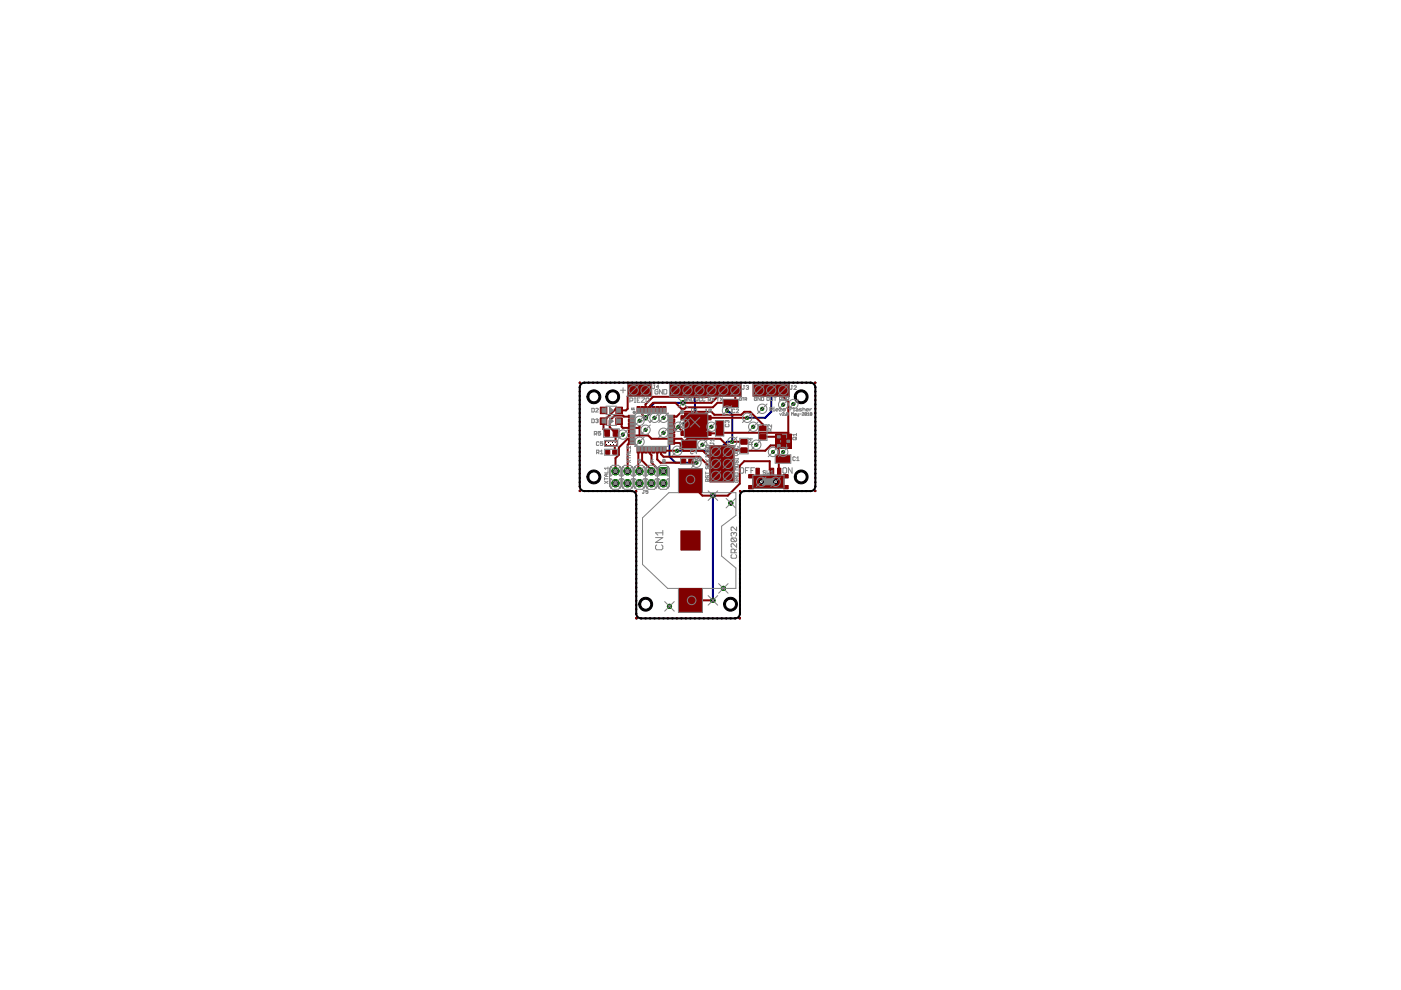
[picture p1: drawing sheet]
<svg xmlns="http://www.w3.org/2000/svg" width="297mm" height="210mm" viewBox="0 0 297 210" stroke-linecap="round" stroke-linejoin="round" font-family="sans-serif">
<g fill="none" stroke="#000080" stroke-width=".42">
<path d="M122.9 82v.1M122.9 83v.1M122.9 83.9v.1M122.9 84.8v.1M122.9 85.7v.1M122.9 86.6v.1M122.9 87.5v.2M122.9 88.5v.1M122.9 89.4v.1M122.9 90.3v.1M122.9 91.2v.1M122.9 92.1v.1"/>
<path d="M122.9 93v.1M122.9 94h.1M122.9 94.9v.1M122.9 95.8v.1M122.9 96.7v.1M122.9 97.6v.1M122.9 98.5v.1M122.9 99.4v.1M123 81.1l-.1 .1M123.8 81.1h.2M124.8 81.1h.1M125.7 81.1h.1"/>
<path d="M126.6 81.1h.1M127.5 81.1h.1M128.5 81.1h.1M129.4 81.1h.1M130.3 81.1h.1M131.2 81.1h.1M132.1 81.1h.1M133.1 81.1h.1M134 81.1h.1M134.9 81.1h.1M135.8 81.1h.2M136.8 81.1h.1"/>
<path d="M137.7 81.1h.1M138.6 81.1h.1M139.5 81.1h.1M140.4 81.1h.2M141.4 81.1h.1M142.3 81.1h.1M143.2 81.1h.1M143.6 95.6h8l.2 .2M143.8 90.5l-1.2 1.3h-.7v5l1.3 1.3h4.5M144.1 81.1h.2M144.8 85.4h-6l-1 1v1.2l-.9 1M145.1 81.1h.1"/>
<path d="M146 81.1h.1M146.9 81.1h.1M147.8 81.1h.2M148.3 82.7l-1 1v5.8M148.8 81.1h.1M149.7 81.1h.1M150.6 81.1h.1M151.5 81.1h.1M152.4 81.1h.2M153.4 81.1h.1M154.1 87.1l1.2 .8v5.8h-1.2l-1 1v4.9l-1.3 1.3M154.3 81.1h.1"/>
<path d="M155.2 81.1h.1M156.1 81.1h.2M157.1 81.1h.1M158 81.1h.1M158.9 81.1h.1M159.8 81.1h.1M160.8 81.1h.1M161.7 81.1h.1M162.6 81.1h.1M163.5 87.3l-1.3 1.3h-3.8M163.5 87.3h.1M163.5 82.7v4.6"/>
<path d="M163.5 81.1h.1M164.4 81.1h.1M165.4 81.1h.1M166.3 81.1h.1M167.2 81.1h.1M168.1 81.1h.2M169.1 81.1h.1M170 81.1h.1M170.9 81.1h.1M171.8 81.1h.1M172.8 81.1l.1 .1M172.9 82v.1"/>
<path d="M172.9 83v.1M172.9 83.9v.1M172.9 84.8v.1M172.9 85.7v.1M172.9 86.6v.1M172.9 87.5v.2M172.9 88.5v.1M172.9 89.4v.1M172.9 90.3v.1M172.9 91.2v.1M172.9 92.1v.1M172.9 93v.1"/>
<path d="M172.9 94h.1M172.9 94.9v.1M172.9 95.8v.1M172.9 96.7v.1M172.9 97.6v.1M172.9 98.5v.1M172.9 99.4v.1M122.9 104l.1 .1M122.9 100.4v.1M122.9 101.3v.1M122.9 102.2v.1M122.9 103.1v.1"/>
<path d="M123.8 104.1h.1M124.7 104.1h.1M125.7 104.1h.1M126.6 104.1h.1M127.5 104.1h.1M128.4 104.1h.1M129.3 104.1h.1M130.2 104.1h.1M131.1 104.1h.2M132.1 104.1h.1M133 104.1h.1M133.9 104.1h.1"/>
<path d="M134.8 104.1l.1 .1M134.9 105.1v.1M134.9 106v.1M134.9 106.9v.1M134.9 107.8v.1M134.9 108.8v.1M134.9 109.7v.1M134.9 110.6v.1M134.9 111.5v.2M134.9 112.5v.1M134.9 113.4v.1M134.9 114.3v.1"/>
<path d="M134.9 115.2v.2M134.9 116.2v.1M134.9 117.1v.1M134.9 118v.1M134.9 119v.1M134.9 119.9v.1M151.2 105.1v22.2M156.9 105.1v.1M156.9 106v.1M156.9 106.9v.1M156.9 107.8v.1M156.9 108.8v.1"/>
<path d="M156.9 109.7v.1M156.9 110.6v.1M156.9 111.5v.2M156.9 112.5v.1M156.9 113.4v.1M156.9 114.3v.1M156.9 115.2v.2M156.9 116.2v.1M156.9 117.1v.1M156.9 118v.1M156.9 119v.1M156.9 119.9v.1"/>
<path d="M157 104.1l-.1 .1M157.8 104.1h.1M158.7 104.1h.2M159.7 104.1h.1M160.6 104.1h.1M161.5 104.1h.2M162.5 104.1h.1M163.4 104.1h.1M164.3 104.1h.2M165.3 104.1h.1M166.2 104.1h.1M167.2 104.1h.1"/>
<path d="M168.1 104.1h.1M169 104.1h.1M169.9 104.1h.2M170.9 104.1h.1M171.8 104.1h.1M172.9 100.4v.1M172.9 101.3v.1M172.9 102.2v.1M172.9 103.1v.1M172.9 104l-.2 .1M134.9 131l.1 .1M134.9 120.8v.1"/>
<path d="M134.9 121.7v.1M134.9 122.7v.1M134.9 123.6v.1M134.9 124.5v.1M134.9 125.4v.1M134.9 126.4v.1M134.9 127.3v.1M134.9 128.2v.1M134.9 129.1v.1M134.9 130.1v.1M135.8 131.1h.2M136.8 131.1h.1"/>
<path d="M137.8 131.1h.1M138.7 131.1h.1M139.7 131.1h.1M140.6 131.1h.1M141.5 131.1h.2M142.5 131.1h.1M143.4 131.1h.2M144.4 131.1h.1M145.4 131.1h.1M146.3 131.1h.1M147.3 131.1h.1M148.2 131.1h.1"/>
<path d="M149.1 131.1h.2M150.1 131.1h.1M151 131.1h.2M152 131.1h.1M153 131.1h.1M153.9 131.1h.1M154.8 131.1h.2M155.8 131.1h.1M156.9 120.8v.1M156.9 121.7v.1M156.9 122.7v.1M156.9 123.6v.1"/>
<path d="M156.9 124.5v.1M156.9 125.4v.1M156.9 126.4v.1M156.9 127.3v.1M156.9 128.2v.1M156.9 129.1v.1M156.9 130.1v.1M156.9 131l-.2 .1"/>
</g>
<path d="M139.9 99.2h1.5v1.5h-1.5z" fill="#008000" stroke="#008000" stroke-width=".21"/>
<circle cx="140.7" cy="99.9" r=".51" fill="#fff" stroke="#000" stroke-width=".21"/>
<circle cx="140.7" cy="102.5" r=".76" fill="#008000" stroke="#008000" stroke-width=".21"/>
<circle cx="140.7" cy="102.5" r=".51" fill="#fff" stroke="#000" stroke-width=".21"/>
<circle cx="138.1" cy="99.9" r=".76" fill="#008000" stroke="#008000" stroke-width=".21"/>
<circle cx="138.1" cy="99.9" r=".51" fill="#fff" stroke="#000" stroke-width=".21"/>
<circle cx="138.1" cy="102.5" r=".76" fill="#008000" stroke="#008000" stroke-width=".21"/>
<circle cx="138.1" cy="102.5" r=".51" fill="#fff" stroke="#000" stroke-width=".21"/>
<circle cx="135.6" cy="99.9" r=".76" fill="#008000" stroke="#008000" stroke-width=".21"/>
<circle cx="135.6" cy="99.9" r=".51" fill="#fff" stroke="#000" stroke-width=".21"/>
<circle cx="135.6" cy="102.5" r=".76" fill="#008000" stroke="#008000" stroke-width=".21"/>
<circle cx="135.6" cy="102.5" r=".51" fill="#fff" stroke="#000" stroke-width=".21"/>
<circle cx="133" cy="99.9" r=".76" fill="#008000" stroke="#008000" stroke-width=".21"/>
<circle cx="133" cy="99.9" r=".51" fill="#fff" stroke="#000" stroke-width=".21"/>
<circle cx="133" cy="102.5" r=".76" fill="#008000" stroke="#008000" stroke-width=".21"/>
<circle cx="133" cy="102.5" r=".51" fill="#fff" stroke="#000" stroke-width=".21"/>
<circle cx="130.5" cy="99.9" r=".76" fill="#008000" stroke="#008000" stroke-width=".21"/>
<circle cx="130.5" cy="99.9" r=".51" fill="#fff" stroke="#000" stroke-width=".21"/>
<circle cx="130.5" cy="102.5" r=".76" fill="#008000" stroke="#008000" stroke-width=".21"/>
<circle cx="130.5" cy="102.5" r=".51" fill="#fff" stroke="#000" stroke-width=".21"/>
<path d="M142.4 81.9h1.6v1.7h-1.6z" fill="#008000" stroke="#008000" stroke-width=".21"/>
<circle cx="143.2" cy="82.7" r=".44" fill="#fff" stroke="#000" stroke-width=".21"/>
<circle cx="145.8" cy="82.7" r=".83" fill="#008000" stroke="#008000" stroke-width=".21"/>
<circle cx="145.8" cy="82.7" r=".44" fill="#fff" stroke="#000" stroke-width=".21"/>
<circle cx="148.3" cy="82.7" r=".83" fill="#008000" stroke="#008000" stroke-width=".21"/>
<circle cx="148.3" cy="82.7" r=".44" fill="#fff" stroke="#000" stroke-width=".21"/>
<circle cx="150.8" cy="82.7" r=".83" fill="#008000" stroke="#008000" stroke-width=".21"/>
<circle cx="150.8" cy="82.7" r=".44" fill="#fff" stroke="#000" stroke-width=".21"/>
<circle cx="153.4" cy="82.7" r=".83" fill="#008000" stroke="#008000" stroke-width=".21"/>
<circle cx="153.4" cy="82.7" r=".44" fill="#fff" stroke="#000" stroke-width=".21"/>
<circle cx="155.9" cy="82.7" r=".83" fill="#008000" stroke="#008000" stroke-width=".21"/>
<circle cx="155.9" cy="82.7" r=".44" fill="#fff" stroke="#000" stroke-width=".21"/>
<path d="M151 95h1.6v1.6h-1.6z" fill="#008000" stroke="#008000" stroke-width=".21"/>
<circle cx="151.8" cy="95.8" r=".44" fill="#fff" stroke="#000" stroke-width=".21"/>
<circle cx="151.8" cy="98.3" r=".83" fill="#008000" stroke="#008000" stroke-width=".21"/>
<circle cx="151.8" cy="98.3" r=".44" fill="#fff" stroke="#000" stroke-width=".21"/>
<circle cx="151.8" cy="100.9" r=".83" fill="#008000" stroke="#008000" stroke-width=".21"/>
<circle cx="151.8" cy="100.9" r=".44" fill="#fff" stroke="#000" stroke-width=".21"/>
<circle cx="154.3" cy="100.9" r=".83" fill="#008000" stroke="#008000" stroke-width=".21"/>
<circle cx="154.3" cy="100.9" r=".44" fill="#fff" stroke="#000" stroke-width=".21"/>
<circle cx="154.3" cy="98.3" r=".83" fill="#008000" stroke="#008000" stroke-width=".21"/>
<circle cx="154.3" cy="98.3" r=".44" fill="#fff" stroke="#000" stroke-width=".21"/>
<circle cx="154.3" cy="95.8" r=".83" fill="#008000" stroke="#008000" stroke-width=".21"/>
<circle cx="154.3" cy="95.8" r=".44" fill="#fff" stroke="#000" stroke-width=".21"/>
<path d="M160.1 81.9h1.7v1.7h-1.7z" fill="#008000" stroke="#008000" stroke-width=".21"/>
<circle cx="161" cy="82.7" r=".44" fill="#fff" stroke="#000" stroke-width=".21"/>
<circle cx="163.5" cy="82.7" r=".83" fill="#008000" stroke="#008000" stroke-width=".21"/>
<circle cx="163.5" cy="82.7" r=".44" fill="#fff" stroke="#000" stroke-width=".21"/>
<circle cx="166.1" cy="82.7" r=".83" fill="#008000" stroke="#008000" stroke-width=".21"/>
<circle cx="166.1" cy="82.7" r=".44" fill="#fff" stroke="#000" stroke-width=".21"/>
<path d="M133.5 81.9h1.7v1.7h-1.7z" fill="#008000" stroke="#008000" stroke-width=".21"/>
<circle cx="134.3" cy="82.7" r=".44" fill="#fff" stroke="#000" stroke-width=".21"/>
<circle cx="136.9" cy="82.7" r=".83" fill="#008000" stroke="#008000" stroke-width=".21"/>
<circle cx="136.9" cy="82.7" r=".44" fill="#fff" stroke="#000" stroke-width=".21"/>
<circle cx="147.3" cy="89.5" r=".44" fill="#008000" stroke="#008000" stroke-width=".21"/>
<circle cx="147.3" cy="89.5" r=".3" fill="#fff" stroke="#000" stroke-width=".21"/>
<circle cx="141.9" cy="128.6" r=".44" fill="#008000" stroke="#008000" stroke-width=".21"/>
<circle cx="141.9" cy="128.6" r=".3" fill="#fff" stroke="#000" stroke-width=".21"/>
<circle cx="153.4" cy="124.8" r=".44" fill="#008000" stroke="#008000" stroke-width=".21"/>
<circle cx="153.4" cy="124.8" r=".3" fill="#fff" stroke="#000" stroke-width=".21"/>
<circle cx="154.9" cy="106.7" r=".44" fill="#008000" stroke="#008000" stroke-width=".21"/>
<circle cx="154.9" cy="106.7" r=".3" fill="#fff" stroke="#000" stroke-width=".21"/>
<circle cx="132.1" cy="92.1" r=".32" fill="#008000" stroke="#008000" stroke-width=".21"/>
<circle cx="132.1" cy="92.1" r=".17" fill="#fff" stroke="#000" stroke-width=".21"/>
<circle cx="148.9" cy="94.3" r=".32" fill="#008000" stroke="#008000" stroke-width=".21"/>
<circle cx="148.9" cy="94.3" r=".17" fill="#fff" stroke="#000" stroke-width=".21"/>
<circle cx="145.1" cy="89.9" r=".32" fill="#008000" stroke="#008000" stroke-width=".21"/>
<circle cx="145.1" cy="89.9" r=".17" fill="#fff" stroke="#000" stroke-width=".21"/>
<circle cx="135.6" cy="89.2" r=".32" fill="#008000" stroke="#008000" stroke-width=".21"/>
<circle cx="135.6" cy="89.2" r=".17" fill="#fff" stroke="#000" stroke-width=".21"/>
<circle cx="138.8" cy="88.6" r=".32" fill="#008000" stroke="#008000" stroke-width=".21"/>
<circle cx="138.8" cy="88.6" r=".17" fill="#fff" stroke="#000" stroke-width=".21"/>
<circle cx="140.7" cy="88.6" r=".32" fill="#008000" stroke="#008000" stroke-width=".21"/>
<circle cx="140.7" cy="88.6" r=".17" fill="#fff" stroke="#000" stroke-width=".21"/>
<circle cx="140.7" cy="91.8" r=".32" fill="#008000" stroke="#008000" stroke-width=".21"/>
<circle cx="140.7" cy="91.8" r=".17" fill="#fff" stroke="#000" stroke-width=".21"/>
<circle cx="136.9" cy="91.1" r=".32" fill="#008000" stroke="#008000" stroke-width=".21"/>
<circle cx="136.9" cy="91.1" r=".17" fill="#fff" stroke="#000" stroke-width=".21"/>
<circle cx="135.6" cy="93.7" r=".32" fill="#008000" stroke="#008000" stroke-width=".21"/>
<circle cx="135.6" cy="93.7" r=".17" fill="#fff" stroke="#000" stroke-width=".21"/>
<circle cx="163.9" cy="95.8" r=".32" fill="#008000" stroke="#008000" stroke-width=".21"/>
<circle cx="163.9" cy="95.8" r=".17" fill="#fff" stroke="#000" stroke-width=".21"/>
<circle cx="166.1" cy="95.8" r=".32" fill="#008000" stroke="#008000" stroke-width=".21"/>
<circle cx="166.1" cy="95.8" r=".17" fill="#fff" stroke="#000" stroke-width=".21"/>
<circle cx="159.7" cy="90.5" r=".32" fill="#008000" stroke="#008000" stroke-width=".21"/>
<circle cx="159.7" cy="90.5" r=".17" fill="#fff" stroke="#000" stroke-width=".21"/>
<circle cx="161.6" cy="86.7" r=".32" fill="#008000" stroke="#008000" stroke-width=".21"/>
<circle cx="161.6" cy="86.7" r=".17" fill="#fff" stroke="#000" stroke-width=".21"/>
<circle cx="166.1" cy="85.8" r=".32" fill="#008000" stroke="#008000" stroke-width=".21"/>
<circle cx="166.1" cy="85.8" r=".17" fill="#fff" stroke="#000" stroke-width=".21"/>
<circle cx="168.2" cy="85.7" r=".32" fill="#008000" stroke="#008000" stroke-width=".21"/>
<circle cx="168.2" cy="85.7" r=".17" fill="#fff" stroke="#000" stroke-width=".21"/>
<circle cx="150.8" cy="90.5" r=".32" fill="#008000" stroke="#008000" stroke-width=".21"/>
<circle cx="150.8" cy="90.5" r=".17" fill="#fff" stroke="#000" stroke-width=".21"/>
<circle cx="160.3" cy="94.3" r=".32" fill="#008000" stroke="#008000" stroke-width=".21"/>
<circle cx="160.3" cy="94.3" r=".17" fill="#fff" stroke="#000" stroke-width=".21"/>
<circle cx="143.6" cy="95.6" r=".32" fill="#008000" stroke="#008000" stroke-width=".21"/>
<circle cx="143.6" cy="95.6" r=".17" fill="#fff" stroke="#000" stroke-width=".21"/>
<circle cx="155.3" cy="93.7" r=".32" fill="#008000" stroke="#008000" stroke-width=".21"/>
<circle cx="155.3" cy="93.7" r=".17" fill="#fff" stroke="#000" stroke-width=".21"/>
<circle cx="154.1" cy="87.1" r=".32" fill="#008000" stroke="#008000" stroke-width=".21"/>
<circle cx="154.1" cy="87.1" r=".17" fill="#fff" stroke="#000" stroke-width=".21"/>
<circle cx="144.8" cy="85.4" r=".44" fill="#008000" stroke="#008000" stroke-width=".21"/>
<circle cx="144.8" cy="85.4" r=".3" fill="#fff" stroke="#000" stroke-width=".21"/>
<circle cx="136.9" cy="88.6" r=".44" fill="#008000" stroke="#008000" stroke-width=".21"/>
<circle cx="136.9" cy="88.6" r=".3" fill="#fff" stroke="#000" stroke-width=".21"/>
<circle cx="151.2" cy="127.3" r=".44" fill="#008000" stroke="#008000" stroke-width=".21"/>
<circle cx="151.2" cy="127.3" r=".3" fill="#fff" stroke="#000" stroke-width=".21"/>
<circle cx="151.2" cy="105.1" r=".44" fill="#008000" stroke="#008000" stroke-width=".21"/>
<circle cx="151.2" cy="105.1" r=".3" fill="#fff" stroke="#000" stroke-width=".21"/>
<circle cx="147.7" cy="98.1" r=".32" fill="#008000" stroke="#008000" stroke-width=".21"/>
<circle cx="147.7" cy="98.1" r=".17" fill="#fff" stroke="#000" stroke-width=".21"/>
<circle cx="143.8" cy="90.5" r=".32" fill="#008000" stroke="#008000" stroke-width=".21"/>
<circle cx="143.8" cy="90.5" r=".17" fill="#fff" stroke="#000" stroke-width=".21"/>
<circle cx="158.4" cy="88.6" r=".32" fill="#008000" stroke="#008000" stroke-width=".21"/>
<circle cx="158.4" cy="88.6" r=".17" fill="#fff" stroke="#000" stroke-width=".21"/>
<g fill="#800000" stroke="#800000" stroke-width=".21">
<path d="M133.2 88.1h1.3v.5h-1.3z"/>
<path d="M133.2 88.9h1.3v.5h-1.3z"/>
<path d="M133.2 89.6h1.3v.6h-1.3z"/>
<path d="M133.2 90.4h1.3v.6h-1.3z"/>
<path d="M133.2 91.2h1.3v.6h-1.3z"/>
<path d="M133.2 92.1h1.3v.5h-1.3z"/>
<path d="M133.2 92.9h1.3v.5h-1.3z"/>
<path d="M133.2 93.6h1.3v.6h-1.3z"/>
<path d="M135.1 94.8h.5v1.3h-.5z"/>
<path d="M135.9 94.8h.5v1.3h-.5z"/>
<path d="M136.7 94.8h.5v1.3h-.5z"/>
<path d="M137.5 94.8h.5v1.3h-.5z"/>
<path d="M138.3 94.8h.5v1.3h-.5z"/>
<path d="M139.1 94.8h.5v1.3h-.5z"/>
<path d="M139.9 94.8h.5v1.3h-.5z"/>
<path d="M140.7 94.8h.5v1.3h-.5z"/>
<path d="M141.8 93.6h1.3v.6h-1.3z"/>
<path d="M141.8 92.9h1.3v.5h-1.3z"/>
<path d="M141.8 92.1h1.3v.5h-1.3z"/>
<path d="M141.8 91.2h1.3v.6h-1.3z"/>
<path d="M141.8 90.4h1.3v.6h-1.3z"/>
<path d="M141.8 89.6h1.3v.6h-1.3z"/>
<path d="M141.8 88.9h1.3v.5h-1.3z"/>
<path d="M141.8 88.1h1.3v.5h-1.3z"/>
<path d="M140.7 86.2h.5v1.3h-.5z"/>
<path d="M139.9 86.2h.5v1.3h-.5z"/>
<path d="M139.1 86.2h.5v1.3h-.5z"/>
<path d="M138.3 86.2h.5v1.3h-.5z"/>
<path d="M137.5 86.2h.5v1.3h-.5z"/>
<path d="M136.7 86.2h.5v1.3h-.5z"/>
<path d="M135.9 86.2h.5v1.3h-.5z"/>
<path d="M135.1 86.2h.5v1.3h-.5z"/>
<path d="M144.4 112.6h4v4h-4z"/>
<path d="M143.8 99.4h5.1v5.1h-5.1z"/>
<path d="M143.8 124.8h5.1v5h-5.1z"/>
<path d="M160.3 99.3h.7v1.7h-.7z"/>
<path d="M158.7 102.9h1v.8h-1z"/>
<path d="M158.7 100.6h1v.7h-1z"/>
<path d="M166.1 102.9h1v.8h-1z"/>
<path d="M166.1 100.6h1v.7h-1z"/>
<path d="M164.8 99.3h.8v1.7h-.8z"/>
<path d="M163.3 99.3h.7v1.7h-.7z"/>
<path d="M166.6 93h1.1v1.1h-1.1z"/>
<path d="M164.5 93.9h1.2v1.1h-1.2z"/>
<path d="M164.5 92.2h1.2v1h-1.2z"/>
<path d="M149.3 91.4h1.5v.9h-1.5z"/>
<path d="M149.3 88.1h1.5v.9h-1.5z"/>
<path d="M144.4 88.1h1.5v.9h-1.5z"/>
<path d="M144.4 91.4h1.5v.9h-1.5z"/>
<path d="M130.6 88.6h1.4v1.4h-1.4z"/>
<path d="M127.3 88.6h1.4v1.4h-1.4z"/>
<path d="M130.6 86.3h1.4v1.4h-1.4z"/>
<path d="M127.3 86.3h1.4v1.4h-1.4z"/>
</g>
<g fill="#800000" stroke="#800000" stroke-width=".21">
<path d="M155.4 84.9h.9v1.3h-.9z" fill-rule="evenodd"/>
<path d="M153.6 84.9h.9v1.3h-.9z" fill-rule="evenodd"/>
<path d="M166.4 96.7h1v1.3h-1z" fill-rule="evenodd"/>
<path d="M164.7 96.7h.9v1.3h-.9z" fill-rule="evenodd"/>
<path d="M146.5 93.6h1v1.3h-1z" fill-rule="evenodd"/>
<path d="M144.8 93.6h.9v1.3h-.9z" fill-rule="evenodd"/>
<path d="M128.4 93.6h.8v.8h-.8z" fill-rule="evenodd"/>
<path d="M129.9 93.6h.9v.8h-.9z" fill-rule="evenodd"/>
<path d="M157.1 93.2h1.3v1h-1.3z" fill-rule="evenodd"/>
<path d="M157.1 95h1.3v.9h-1.3z" fill-rule="evenodd"/>
<path d="M151.9 89.4h1.3v1h-1.3z" fill-rule="evenodd"/>
<path d="M151.9 91.2h1.3v1h-1.3z" fill-rule="evenodd"/>
<path d="M144.5 97.4h.9v.8h-.9z" fill-rule="evenodd"/>
<path d="M146.1 97.4h.8v.8h-.8z" fill-rule="evenodd"/>
<path d="M161.1 90.4h1.3v.9h-1.3z" fill-rule="evenodd"/>
<path d="M161.1 92.1h1.3v1h-1.3z" fill-rule="evenodd"/>
<path d="M128.4 95.5h.9v.8h-.9z" fill-rule="evenodd"/>
<path d="M129.9 95.5h.9v.8h-.9z" fill-rule="evenodd"/>
<path d="M130 91.2h1v1.3h-1z" fill-rule="evenodd"/>
<path d="M128.3 91.2h.9v1.3h-.9z" fill-rule="evenodd"/>
</g>
<g fill="none" stroke="#800000" stroke-width=".42">
<path d="M122.9 82v.1M122.9 83v.1M122.9 83.9v.1M122.9 84.8v.1M122.9 85.7v.1M122.9 86.6v.1M122.9 87.5v.2M122.9 88.5v.1M122.9 89.4v.1M122.9 90.3v.1M122.9 91.2v.1M122.9 92.1v.1"/>
<path d="M122.9 93v.1M122.9 94h.1M122.9 94.9v.1M122.9 95.8v.1M122.9 96.7v.1M122.9 97.6v.1M122.9 98.5v.1M122.9 99.4v.1M123 81.1l-.1 .1M123.8 81.1h.2M124.8 81.1h.1M125.7 81.1h.1"/>
<path d="M126.6 81.1h.1M127.5 81.1h.1M128.5 81.1h.1M129.3 87.9v.1M129.4 81.1h.1M130.3 81.1h.1M131.2 81.1h.1M131.3 89.3l.5 .5v.7l.2 .2h3.4l.2-.2v1.8M131.3 87l-.4-.3h-.4l-2.5 2.6v1.7l.7 .8M131.3 87v.2M132.1 81.1h.1M133.1 81.1h.1"/>
<path d="M133.8 92.4l3.6-.1 .7 .7h6.4l.7 .8M133.9 93.1l-.8-.1-1.9 1.9v1.5l-.7 .7v2.8M133.9 93.9h-.5l-.3 .4-.1 5.6M133.9 88.3l-3.6-.2-1 1.1v1.4l1.2 1.2-.2 4.1M134 81.1h.1M134.3 82.7l-1.2 1.3v2.7l-.4 .3h-1.4M134.9 81.1h.1M135.3 95.4v4.3l.3 .2M135.8 81.1h.2M136.1 86.8v1.1l.8 .7M136.1 95.4v2.3l2 2v.2M136.8 81.1h.1"/>
<path d="M137.7 81.1h.1M137.7 86.8l.1-.8 .7-.6h4.7l1.3 1.3h.6l.3-.3h5.8l.9-1h1.8l.2 .2v1.5M137.7 95.4l.2 .1v.7l.2 .3v1.6l1.9 1.8h.7M138.6 81.1h.1M139.3 95.4v2l.7 .7h4.6l.3-.3M139.5 81.1h.1M140.1 95.4v.9l.6 .5h7.6l2.7 2.8h2.1l1.2-1.3M140.4 81.1h.2M140.9 95.4l.2 .2h2.5M141.4 81.1h.1M142.3 81.1h.1M142.4 93.9h1.7l.2 .2v.9l.6 .6h4.1l2.8 2.7"/>
<path d="M142.4 88.3h1.1l1-1h6.3l.7 .6h5.7l.6-.6h1.3l2.6 2.7v.8M143.2 81.1h.1M143.8 90.5l1.3 1.4M144.1 81.1h.2M145.1 81.1h.1M145.2 94.2v-.6l.6-.6h6.9l1.6 1.6v1.2M146 81.1h.1M146.5 97.8l.3 .3h.9M146.9 81.1h.1M147.3 89.5v3.2l.4 .3M147.8 81.1h.2M148.8 81.1h.1"/>
<path d="M149.7 81.1h.1M150.6 81.1h.1M150.8 82.7v.8l-.6 .6h-11.7l-1.6 1.6v1.1M151.5 81.1h.1M152.4 81.1h.2M153.4 81.1h.1M153.4 82.7l-2.6 2.7h-6M154.2 95.8h.1M154.3 81.1h.1M154.3 95.8l.4-.3 7.5 .1 1.2-1.2h1.7l.1 5.8M155.2 81.1h.1M155.3 93.7h2.4"/>
<path d="M155.9 82.7l-.1 2.8M156.1 81.1h.2M157.1 81.1h.1M158 81.1h.1M158.4 88.6h-8.3M158.9 81.1h.1M159.8 81.1h.1M160.8 81.1h.1M161.7 81.1h.1M161.7 92.6h3.4l-.2 .3M162.5 91.8h.1M162.6 81.1h.1"/>
<path d="M163.5 81.1h.1M164.4 81.1h.1M165.1 97.3h.1M165.4 81.1h.1M166.1 82.7v1.4l1 1.1v8.4M166.3 81.1h.1M167.1 91.8l-14.5-.1-.2 .2h-2.4M167.2 81.1h.1M168.1 81.1h.2M169.1 81.1h.1M170 81.1h.1M170.9 81.1h.1"/>
<path d="M171.8 81.1h.1M172.8 81.1l.1 .1M172.9 82v.1M172.9 83v.1M172.9 83.9v.1M172.9 84.8v.1M172.9 85.7v.1M172.9 86.6v.1M172.9 87.5v.2M172.9 88.5v.1M172.9 89.4v.1M172.9 90.3v.1"/>
<path d="M172.9 91.2v.1M172.9 92.1v.1M172.9 93v.1M172.9 94h.1M172.9 94.9v.1M172.9 95.8v.1M172.9 96.7v.1M172.9 97.6v.1M172.9 98.5v.1M172.9 99.4v.1M122.9 104l.1 .1M122.9 100.4v.1"/>
<path d="M122.9 101.3v.1M122.9 102.2v.1M122.9 103.1v.1M123.8 104.1h.1M124.7 104.1h.1M125.7 104.1h.1M126.6 104.1h.1M127.5 104.1h.1M128.4 104.1h.1M129.3 104.1h.1M130.2 104.1h.1M131.1 104.1h.2"/>
<path d="M132.1 104.1h.1M133 104.1h.1M133.9 104.1h.1M134.8 104.1l.1 .1M134.9 105.1v.1M134.9 106v.1M134.9 106.9v.1M134.9 107.8v.1M134.9 108.8v.1M134.9 109.7v.1M134.9 110.6v.1M134.9 111.5v.2"/>
<path d="M134.9 112.5v.1M134.9 113.4v.1M134.9 114.3v.1M134.9 115.2v.2M134.9 116.2v.1M134.9 117.1v.1M134.9 118v.1M134.9 119v.1M134.9 119.9v.1M156.9 105.1v.1M156.9 106v.1M156.9 106.9v.1"/>
<path d="M156.9 107.8v.1M156.9 108.8v.1M156.9 109.7v.1M156.9 110.6v.1M156.9 111.5v.2M156.9 112.5v.1M156.9 113.4v.1M156.9 114.3v.1M156.9 115.2v.2M156.9 116.2v.1M156.9 117.1v.1M156.9 118v.1"/>
<path d="M156.9 119v.1M156.9 119.9v.1M157 104.1l-.1 .1M157.8 104.1h.1M158.7 104.1h.2M159.7 104.1h.1M160.6 104.1h.1M161.5 104.1h.2M162.5 104.1h.1M163.4 104.1h.1M163.7 100.2l-.5-.5v-1.9h-5.4l-1 .9v3.9l-2.5 2.5h-5.4l-.6-.6v-1.3l-1.3-1.3h-.6M164.3 104.1h.2"/>
<path d="M165.3 104.1h.1M166.2 104.1h.1M167.2 104.1h.1M168.1 104.1h.1M169 104.1h.1M169.9 104.1h.2M170.9 104.1h.1M171.8 104.1h.1M172.9 100.4v.1M172.9 101.3v.1M172.9 102.2v.1M172.9 103.1v.1"/>
<path d="M172.9 104l-.2 .1M134.9 131l.1 .1M134.9 120.8v.1M134.9 121.7v.1M134.9 122.7v.1M134.9 123.6v.1M134.9 124.5v.1M134.9 125.4v.1M134.9 126.4v.1M134.9 127.3v.1M134.9 128.2v.1M134.9 129.1v.1"/>
<path d="M134.9 130.1v.1M135.8 131.1h.2M136.8 131.1h.1M137.8 131.1h.1M138.7 131.1h.1M139.7 131.1h.1M140.6 131.1h.1M141.5 131.1h.2M142.5 131.1h.1M143.4 131.1h.2M144.4 131.1h.1M145.4 131.1h.1"/>
<path d="M146.3 131.1h.1M146.4 127.3h4.8M147.3 131.1h.1M148.2 131.1h.1M149.1 131.1h.2M150.1 131.1h.1M151 131.1h.2M152 131.1h.1M153 131.1h.1M153.9 131.1h.1M154.8 131.1h.2M155.8 131.1h.1"/>
<path d="M156.9 120.8v.1M156.9 121.7v.1M156.9 122.7v.1M156.9 123.6v.1M156.9 124.5v.1M156.9 125.4v.1M156.9 126.4v.1M156.9 127.3v.1M156.9 128.2v.1M156.9 129.1v.1M156.9 130.1v.1M156.9 131l-.2 .1"/>
</g>
<path d="M139.9 99.2h1.5v1.5h-1.5z" fill="#008000" stroke="#008000" stroke-width=".21"/>
<circle cx="140.7" cy="99.9" r=".51" fill="#fff" stroke="#000" stroke-width=".21"/>
<circle cx="140.7" cy="102.5" r=".76" fill="#008000" stroke="#008000" stroke-width=".21"/>
<circle cx="140.7" cy="102.5" r=".51" fill="#fff" stroke="#000" stroke-width=".21"/>
<circle cx="138.1" cy="99.9" r=".76" fill="#008000" stroke="#008000" stroke-width=".21"/>
<circle cx="138.1" cy="99.9" r=".51" fill="#fff" stroke="#000" stroke-width=".21"/>
<circle cx="138.1" cy="102.5" r=".76" fill="#008000" stroke="#008000" stroke-width=".21"/>
<circle cx="138.1" cy="102.5" r=".51" fill="#fff" stroke="#000" stroke-width=".21"/>
<circle cx="135.6" cy="99.9" r=".76" fill="#008000" stroke="#008000" stroke-width=".21"/>
<circle cx="135.6" cy="99.9" r=".51" fill="#fff" stroke="#000" stroke-width=".21"/>
<circle cx="135.6" cy="102.5" r=".76" fill="#008000" stroke="#008000" stroke-width=".21"/>
<circle cx="135.6" cy="102.5" r=".51" fill="#fff" stroke="#000" stroke-width=".21"/>
<circle cx="133" cy="99.9" r=".76" fill="#008000" stroke="#008000" stroke-width=".21"/>
<circle cx="133" cy="99.9" r=".51" fill="#fff" stroke="#000" stroke-width=".21"/>
<circle cx="133" cy="102.5" r=".76" fill="#008000" stroke="#008000" stroke-width=".21"/>
<circle cx="133" cy="102.5" r=".51" fill="#fff" stroke="#000" stroke-width=".21"/>
<circle cx="130.5" cy="99.9" r=".76" fill="#008000" stroke="#008000" stroke-width=".21"/>
<circle cx="130.5" cy="99.9" r=".51" fill="#fff" stroke="#000" stroke-width=".21"/>
<circle cx="130.5" cy="102.5" r=".76" fill="#008000" stroke="#008000" stroke-width=".21"/>
<circle cx="130.5" cy="102.5" r=".51" fill="#fff" stroke="#000" stroke-width=".21"/>
<path d="M142.4 81.9h1.6v1.7h-1.6z" fill="#008000" stroke="#008000" stroke-width=".21"/>
<circle cx="143.2" cy="82.7" r=".44" fill="#fff" stroke="#000" stroke-width=".21"/>
<circle cx="145.8" cy="82.7" r=".83" fill="#008000" stroke="#008000" stroke-width=".21"/>
<circle cx="145.8" cy="82.7" r=".44" fill="#fff" stroke="#000" stroke-width=".21"/>
<circle cx="148.3" cy="82.7" r=".83" fill="#008000" stroke="#008000" stroke-width=".21"/>
<circle cx="148.3" cy="82.7" r=".44" fill="#fff" stroke="#000" stroke-width=".21"/>
<circle cx="150.8" cy="82.7" r=".83" fill="#008000" stroke="#008000" stroke-width=".21"/>
<circle cx="150.8" cy="82.7" r=".44" fill="#fff" stroke="#000" stroke-width=".21"/>
<circle cx="153.4" cy="82.7" r=".83" fill="#008000" stroke="#008000" stroke-width=".21"/>
<circle cx="153.4" cy="82.7" r=".44" fill="#fff" stroke="#000" stroke-width=".21"/>
<circle cx="155.9" cy="82.7" r=".83" fill="#008000" stroke="#008000" stroke-width=".21"/>
<circle cx="155.9" cy="82.7" r=".44" fill="#fff" stroke="#000" stroke-width=".21"/>
<path d="M151 95h1.6v1.6h-1.6z" fill="#008000" stroke="#008000" stroke-width=".21"/>
<circle cx="151.8" cy="95.8" r=".44" fill="#fff" stroke="#000" stroke-width=".21"/>
<circle cx="151.8" cy="98.3" r=".83" fill="#008000" stroke="#008000" stroke-width=".21"/>
<circle cx="151.8" cy="98.3" r=".44" fill="#fff" stroke="#000" stroke-width=".21"/>
<circle cx="151.8" cy="100.9" r=".83" fill="#008000" stroke="#008000" stroke-width=".21"/>
<circle cx="151.8" cy="100.9" r=".44" fill="#fff" stroke="#000" stroke-width=".21"/>
<circle cx="154.3" cy="100.9" r=".83" fill="#008000" stroke="#008000" stroke-width=".21"/>
<circle cx="154.3" cy="100.9" r=".44" fill="#fff" stroke="#000" stroke-width=".21"/>
<circle cx="154.3" cy="98.3" r=".83" fill="#008000" stroke="#008000" stroke-width=".21"/>
<circle cx="154.3" cy="98.3" r=".44" fill="#fff" stroke="#000" stroke-width=".21"/>
<circle cx="154.3" cy="95.8" r=".83" fill="#008000" stroke="#008000" stroke-width=".21"/>
<circle cx="154.3" cy="95.8" r=".44" fill="#fff" stroke="#000" stroke-width=".21"/>
<path d="M160.1 81.9h1.7v1.7h-1.7z" fill="#008000" stroke="#008000" stroke-width=".21"/>
<circle cx="161" cy="82.7" r=".44" fill="#fff" stroke="#000" stroke-width=".21"/>
<circle cx="163.5" cy="82.7" r=".83" fill="#008000" stroke="#008000" stroke-width=".21"/>
<circle cx="163.5" cy="82.7" r=".44" fill="#fff" stroke="#000" stroke-width=".21"/>
<circle cx="166.1" cy="82.7" r=".83" fill="#008000" stroke="#008000" stroke-width=".21"/>
<circle cx="166.1" cy="82.7" r=".44" fill="#fff" stroke="#000" stroke-width=".21"/>
<path d="M133.5 81.9h1.7v1.7h-1.7z" fill="#008000" stroke="#008000" stroke-width=".21"/>
<circle cx="134.3" cy="82.7" r=".44" fill="#fff" stroke="#000" stroke-width=".21"/>
<circle cx="136.9" cy="82.7" r=".83" fill="#008000" stroke="#008000" stroke-width=".21"/>
<circle cx="136.9" cy="82.7" r=".44" fill="#fff" stroke="#000" stroke-width=".21"/>
<circle cx="147.3" cy="89.5" r=".44" fill="#008000" stroke="#008000" stroke-width=".21"/>
<circle cx="147.3" cy="89.5" r=".3" fill="#fff" stroke="#000" stroke-width=".21"/>
<circle cx="141.9" cy="128.6" r=".44" fill="#008000" stroke="#008000" stroke-width=".21"/>
<circle cx="141.9" cy="128.6" r=".3" fill="#fff" stroke="#000" stroke-width=".21"/>
<circle cx="153.4" cy="124.8" r=".44" fill="#008000" stroke="#008000" stroke-width=".21"/>
<circle cx="153.4" cy="124.8" r=".3" fill="#fff" stroke="#000" stroke-width=".21"/>
<circle cx="154.9" cy="106.7" r=".44" fill="#008000" stroke="#008000" stroke-width=".21"/>
<circle cx="154.9" cy="106.7" r=".3" fill="#fff" stroke="#000" stroke-width=".21"/>
<circle cx="132.1" cy="92.1" r=".32" fill="#008000" stroke="#008000" stroke-width=".21"/>
<circle cx="132.1" cy="92.1" r=".17" fill="#fff" stroke="#000" stroke-width=".21"/>
<circle cx="148.9" cy="94.3" r=".32" fill="#008000" stroke="#008000" stroke-width=".21"/>
<circle cx="148.9" cy="94.3" r=".17" fill="#fff" stroke="#000" stroke-width=".21"/>
<circle cx="145.1" cy="89.9" r=".32" fill="#008000" stroke="#008000" stroke-width=".21"/>
<circle cx="145.1" cy="89.9" r=".17" fill="#fff" stroke="#000" stroke-width=".21"/>
<circle cx="135.6" cy="89.2" r=".32" fill="#008000" stroke="#008000" stroke-width=".21"/>
<circle cx="135.6" cy="89.2" r=".17" fill="#fff" stroke="#000" stroke-width=".21"/>
<circle cx="138.8" cy="88.6" r=".32" fill="#008000" stroke="#008000" stroke-width=".21"/>
<circle cx="138.8" cy="88.6" r=".17" fill="#fff" stroke="#000" stroke-width=".21"/>
<circle cx="140.7" cy="88.6" r=".32" fill="#008000" stroke="#008000" stroke-width=".21"/>
<circle cx="140.7" cy="88.6" r=".17" fill="#fff" stroke="#000" stroke-width=".21"/>
<circle cx="140.7" cy="91.8" r=".32" fill="#008000" stroke="#008000" stroke-width=".21"/>
<circle cx="140.7" cy="91.8" r=".17" fill="#fff" stroke="#000" stroke-width=".21"/>
<circle cx="136.9" cy="91.1" r=".32" fill="#008000" stroke="#008000" stroke-width=".21"/>
<circle cx="136.9" cy="91.1" r=".17" fill="#fff" stroke="#000" stroke-width=".21"/>
<circle cx="135.6" cy="93.7" r=".32" fill="#008000" stroke="#008000" stroke-width=".21"/>
<circle cx="135.6" cy="93.7" r=".17" fill="#fff" stroke="#000" stroke-width=".21"/>
<circle cx="163.9" cy="95.8" r=".32" fill="#008000" stroke="#008000" stroke-width=".21"/>
<circle cx="163.9" cy="95.8" r=".17" fill="#fff" stroke="#000" stroke-width=".21"/>
<circle cx="166.1" cy="95.8" r=".32" fill="#008000" stroke="#008000" stroke-width=".21"/>
<circle cx="166.1" cy="95.8" r=".17" fill="#fff" stroke="#000" stroke-width=".21"/>
<circle cx="159.7" cy="90.5" r=".32" fill="#008000" stroke="#008000" stroke-width=".21"/>
<circle cx="159.7" cy="90.5" r=".17" fill="#fff" stroke="#000" stroke-width=".21"/>
<circle cx="161.6" cy="86.7" r=".32" fill="#008000" stroke="#008000" stroke-width=".21"/>
<circle cx="161.6" cy="86.7" r=".17" fill="#fff" stroke="#000" stroke-width=".21"/>
<circle cx="166.1" cy="85.8" r=".32" fill="#008000" stroke="#008000" stroke-width=".21"/>
<circle cx="166.1" cy="85.8" r=".17" fill="#fff" stroke="#000" stroke-width=".21"/>
<circle cx="168.2" cy="85.7" r=".32" fill="#008000" stroke="#008000" stroke-width=".21"/>
<circle cx="168.2" cy="85.7" r=".17" fill="#fff" stroke="#000" stroke-width=".21"/>
<circle cx="150.8" cy="90.5" r=".32" fill="#008000" stroke="#008000" stroke-width=".21"/>
<circle cx="150.8" cy="90.5" r=".17" fill="#fff" stroke="#000" stroke-width=".21"/>
<circle cx="160.3" cy="94.3" r=".32" fill="#008000" stroke="#008000" stroke-width=".21"/>
<circle cx="160.3" cy="94.3" r=".17" fill="#fff" stroke="#000" stroke-width=".21"/>
<circle cx="143.6" cy="95.6" r=".32" fill="#008000" stroke="#008000" stroke-width=".21"/>
<circle cx="143.6" cy="95.6" r=".17" fill="#fff" stroke="#000" stroke-width=".21"/>
<circle cx="155.3" cy="93.7" r=".32" fill="#008000" stroke="#008000" stroke-width=".21"/>
<circle cx="155.3" cy="93.7" r=".17" fill="#fff" stroke="#000" stroke-width=".21"/>
<circle cx="154.1" cy="87.1" r=".32" fill="#008000" stroke="#008000" stroke-width=".21"/>
<circle cx="154.1" cy="87.1" r=".17" fill="#fff" stroke="#000" stroke-width=".21"/>
<circle cx="144.8" cy="85.4" r=".44" fill="#008000" stroke="#008000" stroke-width=".21"/>
<circle cx="144.8" cy="85.4" r=".3" fill="#fff" stroke="#000" stroke-width=".21"/>
<circle cx="136.9" cy="88.6" r=".44" fill="#008000" stroke="#008000" stroke-width=".21"/>
<circle cx="136.9" cy="88.6" r=".3" fill="#fff" stroke="#000" stroke-width=".21"/>
<circle cx="151.2" cy="127.3" r=".44" fill="#008000" stroke="#008000" stroke-width=".21"/>
<circle cx="151.2" cy="127.3" r=".3" fill="#fff" stroke="#000" stroke-width=".21"/>
<circle cx="151.2" cy="105.1" r=".44" fill="#008000" stroke="#008000" stroke-width=".21"/>
<circle cx="151.2" cy="105.1" r=".3" fill="#fff" stroke="#000" stroke-width=".21"/>
<circle cx="147.7" cy="98.1" r=".32" fill="#008000" stroke="#008000" stroke-width=".21"/>
<circle cx="147.7" cy="98.1" r=".17" fill="#fff" stroke="#000" stroke-width=".21"/>
<circle cx="143.8" cy="90.5" r=".32" fill="#008000" stroke="#008000" stroke-width=".21"/>
<circle cx="143.8" cy="90.5" r=".17" fill="#fff" stroke="#000" stroke-width=".21"/>
<circle cx="158.4" cy="88.6" r=".32" fill="#008000" stroke="#008000" stroke-width=".21"/>
<circle cx="158.4" cy="88.6" r=".17" fill="#fff" stroke="#000" stroke-width=".21"/>
<g fill="#800000" stroke="#800000" stroke-width=".21">
<path d="M153.5 84.8h2.9v1.5h-2.9z"/>
<path d="M164.5 96.6h3v1.5h-3z"/>
<path d="M144.7 93.5h2.9v1.5h-2.9z"/>
<path d="M128.3 93.5h2.6v1h-2.6z"/>
<path d="M159.6 100.8h6.6v2.7h-6.6z"/>
<path d="M141.9 81.5h15.3v2.5h-15.3z"/>
<path d="M150.5 94.5h5.1v7.7h-5.1z"/>
<path d="M159.7 81.5h7.6v2.5h-7.6z"/>
<path d="M133.1 81.5h5.1v2.5h-5.1z"/>
<path d="M151.8 89.3h1.5v3h-1.5z"/>
<path d="M164.5 92h3.3v3.1h-3.3z"/>
<path d="M145.2 87.7h4.8v5.1h-4.8z"/>
</g>
<path d="M138.2 81.5h-5.1v2.5h5.1M141.9 81.5h15.3v2.5h-15.3zM150.5 94.5h5.1v7.7h-5.1zM159.7 81.5h7.6v2.5h-7.6z" fill="none" stroke="#800000" stroke-width=".21"/>
<g fill="none" stroke="#808080" stroke-width=".21">
<path d="M125.5 86.6l.5 .1-.1 .7h-.4zM125.5 88.8l.5 .2v.5l-.1 .1h-.4zM126 92h.4l.1-.4-.5-.1v.8M126.3 92l.2 .3M126.3 86.7l.1-.1 .4 .1-.5 .7h.5M126.3 89l.4-.2 .1 .2-.1 .2M126.5 95.9h.4l.1-.3-.5-.2v.8M126.6 89.2h.1M126.7 89.2l.1 .2-.1 .2-.4-.1M126.7 95.9l.3 .3M127 93.8l-.1-.1-.5 .1v.5l.2 .1 .4-.1M127.3 96.2h.5"/>
<path d="M127.3 95.7l.3-.3v.8M127.4 91.5h-.6v.4l.4-.1 .2 .3-.2 .2-.4-.2M127.8 93.7h-.5v.4l.2-.2 .3 .2-.1 .3-.4-.1M128 90.9h3.3v1.8h-3.3zM128.2 93.4h2.8v1.2h-2.8zM128.2 95.2h2.8v1.3h-2.8zM128.5 88.4h2.2M128.5 90.2h2.2M128.5 88.7v1.2M128.5 87.9h2.3M128.5 86.1h2.3M128.5 86.4v1.3"/>
<path d="M128.9 99.8v.5h-.7M128.9 99v.5M128.9 99.3h-.7l.2 .2M129.2 88.7l.8 .6-.8 .6zM129.2 86.4l.8 .6-.8 .7zM129.5 89.3v-.1l-.2 .2 .3-.1-.3-.3v.6l.4-.3-.4-.4-.1 .8 .7-.4-.6-.5-.1 1 .8-.5M129.5 87v-.1l-.1 .2 .2-.1-.2-.2v.5l.4-.3-.4-.4-.2 .8 .7-.4-.5-.5-.2 1 .8-.5M130.7 88.7v1.2M130.8 86.4v1.3M131.6 82.7h1M131.8 99.3l.6-.6h1.3l.6 .6M131.8 99.3l-.7-.6h-1.2l-.7 .6v3.8l.7 .6h1.2l.7-.6"/>
<path d="M131.8 99.3v3.8M132.1 82.2v1.1M132.9 97.6l.8 .5M132.9 97.1h.8M132.9 96.8v.5M133.1 81.5h5.1v2.5h-5.1zM133.3 96.1v.5M133.5 85h.5l.2-.5-.7-.1v.9M133.7 94.6v.5l-.5-.5-.3 .1 .2 .4M133.7 96.1h-.5l-.3 .2 .3 .3h.5M133.7 97.6l-.8 .5M133.7 95.3v.5h-.8"/>
<path d="M133.9 86.5l.1 .4 .2-.1v-.3M134.3 86.9h.2M134.3 86.6l.1-.1v.4M134.3 99.3l.6-.6h1.3l.6 .6M134.3 99.3v3.8M134.5 84.4h.3M134.5 85.3h.3M134.6 88l.4-.4h6.6v7h-7zM134.6 84.4v.9M135.1 84.8h.3M135.7 84.4h-.6v.9h.6M135.8 97.4h-.5v.4l.3-.2 .2 .2-.1 .3-.4-.1"/>
<path d="M136 84.4h.7l-.7 .9h.7M136.8 99.3l.7-.6h1.2l.7 .6M136.8 99.3v3.8M137 84.5l.1-.1 .5 .1v.7l-.2 .1-.4-.1zM138 97.8h.3l.2 .2-.4 .1zM138.5 97.4l-.5 .4M138.6 81.6h.3M138.7 81.6v.7l-.1 .1-.3-.1M139.4 99.3l.6-.6h1.3l.6 .6v3.8l-.6 .6h-1.3l-.6-.6M139.4 99.3v3.8M139.5 82.7l-.2-.1-.4 .1v.7l.1 .1 .5-.1v-.3h-.3M139.7 82h-.5l.4-.4v.8"/>
<path d="M140.4 82.6v.9l-.6-.9v.9M140.7 97.8l-.2-.2 .2-.2 .3 .1-.1 .3M140.7 97.8l-.2 .1 .2 .2 .3-.1-.1-.2M140.7 97.8h.2M140.7 82.6h.5l.2 .1v.7l-.2 .1h-.5zM141.9 81.5h15.3v2.5h-15.3zM143.8 99.4h5.1v5.1h7.1v4.8l-3 2.3v6.3l3 2.5v4.4h-7.1v5h-5.1v-5h-2.2l-5.4-5.1v-9.9l5.6-5.3h2zM144.3 97.1h2.8v1.3h-2.8zM144.5 93.3h3.3v1.8h-3.3zM145.6 84.4h-.5v.5l.4 .1 .1-.3h-.3M146.1 87.7h4v5h-5v-3.9zM146.3 84.3v.7l-.5-.7v.7"/>
<path d="M146.6 84.3l.5 .1-.1 .6h-.4zM146.6 86.6h.4l.2 .1-.2 .7h-.4zM147 95.5l-.2-.1-.4 .1 .2 .7 .4-.1M147.4 97.5h.4l.2-.4-.6-.2v.8M147.4 87.4h.6M147.4 86.9l.3-.3v.8M147.5 84.3v.5l.2 .2 .3-.2v-.5M147.7 97.5l.3 .2M147.8 95.8h-.5l.3-.4v.8M148.2 97.1l.4-.2 .2 .2-.2 .2M148.5 97.3h.1M148.6 97.3l.2 .2-.2 .2-.4-.1"/>
<path d="M148.7 84.4h-.4v.5h.4M149.5 84.4h-.5v.5h.5M149.5 87l.3-.3v.8M149.5 87.5h.5M149.6 94.5l.6-.1 .1 .3-.6 .2zM149.6 95.9v.2M149.6 97.9h.7M149.6 97.4l.5 .5M149.6 96h.7M149.7 98.2l-.1 .1 .1 .4 .6-.2-.1-.3M149.7 98.9l-.1 .1 .1 .4 .3-.1 .1-.4 .2 .1-.1 .4M149.7 95.1l-.1 .4 .3 .1 .1-.4 .2-.1 .1 .1-.1 .4"/>
<path d="M150.2 84.8h.3l.2-.4-.5-.1v.7M150.3 95.9v.2M150.3 97.4l-.3 .4M150.3 96.4h-.7l.3 .2-.3 .3h.7M150.4 84.8l.3 .2M150.5 94.5h5.1v7.7h-5.1zM150.6 94h.6l.2 .1-.2 .3M150.6 93.8v.3M150.8 86.8v.6h-.5M150.8 86.8h-.5v.6M150.8 86.8l-.5 .6M150.9 84.3l.5 .7"/>
<path d="M151.4 93v.5M151.4 93.3h-.8l.2 .2M151.4 84.3l-.5 .7M151.7 89.2h1.8v3.3h-1.8zM151.9 84.3h.5M152.2 84.3v.7M152.7 84.3l.5 .7M153.2 84.3l-.5 .7M153.3 84.6h3.3v1.8h-3.3zM153.9 90l-.1 .1 .1 .4 .7-.1-.2-.4M154.2 89.3l-.2-.1-.2 .1 .1 .4M154.2 89.3l.1-.1 .3 .1-.2 .4"/>
<path d="M154.2 89.3v.1M155.8 97.2v.2M155.8 98.5l.6-.1 .1 .4-.6 .1zM155.8 96.1h.5l.2 .3-.2 .2h-.5M155.8 97.3h.7M155.8 86.8l-.1-.1-.4 .1v.6l.1 .1 .4-.1M155.9 94.6l-.1 .1 .1 .4 .6-.1-.1-.4M155.9 95.4l-.1 .1 .1 .4 .6-.2-.1-.3M155.9 97.7l-.1 .3 .2 .1 .1-.3 .3-.1 .1 .1-.1 .3M156.1 86.8l.1-.1 .4 .1-.5 .7h.5M156.5 99.2h-.7l.2 .2-.2 .3h.7M156.5 97.2v.2"/>
<path d="M156.8 84.3l.4 .1-.1 .5h-.3zM156.8 92.9h1.8v3.3h-1.8zM156.9 99.4l.2-.2h.4l.2 .2v.7l-.2 .2h-.4l-.2-.2zM157.4 84.3h.4M157.6 84.3v.6M157.6 81.8h.3M157.8 81.8v.6l-.2 .1-.2-.1M157.9 84.7h.3l.1-.3-.4-.1v.6M158.1 99.8h.4M158.1 84.7l.2 .2M158.2 81.9l.4-.1 .1 .1-.1 .3M158.5 82.2h.1"/>
<path d="M158.6 82.2l.1 .1-.1 .2-.4-.1M158.8 99.2h-.7v1.1M159.2 92.9v.5l-.4-.4h.8M159.2 99.8h.4M159.3 94.3l-.1-.6-.4 .2v.4h.8M159.6 93.7l-.3 .3M159.7 81.5h7.6v2.5h-7.6zM160 99.2h-.8v1.1M160.4 84.3h-.5l.2 .6 .3-.1v-.2h-.2M160.8 90.1h1.8v3.3h-1.8zM161.2 84.2v.7l-.5-.7v.7M161.4 84.2l.5 .1-.1 .6h-.4z"/>
<path d="M162.3 99.9l-.1-.1-.4 .1 .5 .5-.1 .2-.4-.2M162.6 84.3h.5l-.1 .6-.4-.1zM162.6 99.8v.8l.3-.3 .2 .3v-.8M163.2 86.9h.4l.1-.4-.5-.1v.7M163.3 91.4l-.1-.5-.4 .1v.4h.8M163.3 84.2v.6l.2 .1 .3-.1v-.6M163.6 90.1v.5l-.5-.5-.3 .1 .1 .4M163.6 90.9l-.3 .2M164 86.7h.1v.4M164 87.1h.2M164.1 86.3v.1M164.1 84.2h.5"/>
<path d="M164.3 84.2v.7M164.4 96.4h3.3v1.8h-3.3zM164.5 86.9h.5l-.2-.2-.3 .1v.2l.3 .1M165.2 86.7h.5l-.5 .4h.5M165.3 84.7h.3l.2-.4-.5-.1v.7M165.3 87.7l.2 .4 .2-.4M165.5 93.4v.3M165.9 87.6h.3l-.3 .5h.3M165.9 92.1h.9v.8M166 99.4l.2-.2h.4l.2 .2v.7l-.2 .2h-.4l-.2-.2zM166 84.2v.7l.3-.2 .2 .2v-.7M166.1 86.7l.4 .1-.2 .3-.3-.1z"/>
<path d="M166.4 88l.1 .1zM166.8 84.7h.3l.2-.4-.5-.1v.7M166.8 94.3v.7h-.9M167 84.7l.3 .2M167.1 87.6l-.1 .5-.3-.1M167.1 87.6h-.4v.4M167.1 87.6l-.4 .4M167.5 86.8h.2M167.8 81.8h.2M167.8 88.1v-.6l.2 .2 .2-.2v.6M167.9 81.8v.6l-.1 .2-.3-.2M167.9 99.2v1.1l-.7-1.1v1.1"/>
<path d="M168 86.4h-.5v.7M168.2 86.4h.1v.7M168.2 87.1h.3M168.2 92.7h.5l.2 .4-.7 .1-.1-.1zM168.3 81.9l.2-.1 .3 .1-.5 .7h.5M168.5 87.7l.3 .1v.3h-.3v-.2h.3M168.6 97l-.1-.1-.4 .1 .1 .7 .4-.2M168.8 86.7l.4 .1v.3h-.4l-.1-.1 .1-.1h.4M168.9 91.9v.5M168.9 92.7l-.3 .3M168.9 92.2h-.8l.2 .2M168.9 97.1l.3-.2v.8"/>
<path d="M168.9 97.7h.5M169 87.7v.3l.3 .1M169.3 87.7v.4l-.2 .1M169.5 87.8h.4M169.9 86.7l-.4 .1 .3 .1v.2h-.3M170.1 87.6h.4l-.4 .5h.4M170.2 86.8l.4-.1 .1 .4M170.2 86.4v.7M171 86.9h.4l-.1-.2-.3 .1v.2l.3 .1M171 87.6v.4h-.4M171 87.6h-.4v.4M171 87.6l-.4 .4"/>
<path d="M171.2 88.1h.4M171.2 87.7l.2-.2v.6M171.7 86.7v.4M171.9 87.8v.3l.2-.1-.1-.2M171.9 87.8v-.3l.2 .1-.1 .2M171.9 87.8h.1M172.1 86.7l-.4 .2M128.2 101.3v.5M128.2 101.5h.7M128.2 102l.7 .5M128.5 100.5v.5M128.9 100.5h-.5l-.2 .3 .2 .2h.5"/>
<path d="M128.9 102l-.7 .5M131.8 103.1l.6 .6h1.3l.6-.6M134.3 103.1l.6 .6h1.3l.6-.6M136.4 103.9h.2M136.5 103.9v.6h-.3M136.8 103.1l.7 .6h1.2l.7-.6M137.4 103.9h-.5v.4h.5l-.1 .3-.4-.1M139 114h1.5l-1.5 1h1.5M139.2 115.5l-.2 .3v.5l.2 .3h1.1l.2-.3v-.5l-.2-.3M140.5 112.5v1M140.5 113h-1.5l.5 .5M149.6 100.3h.7"/>
<path d="M149.6 100.1v.5M149.7 100.8l-.1 .1 .1 .4 .3-.1 .1-.4 .2 .1-.1 .4M150.1 102.1v-.4l-.4-.1-.1 .5h.7M150.3 101.6l-.2 .2M155.2 117.6l-.2 .2v.4l.2 .2h.8l.2-.2v-.4l-.2-.2M155.2 114.1l-.2 .2v.4l.2 .2h.8M155.2 114.1h.8l.2 .2v.4l-.2 .2M155.2 114.1l.8 .8M155.6 113.1l-.2-.2-.4 .2v.4l.2 .2M155.6 113.1l.2-.2 .4 .2v.4l-.2 .2M155.6 113.1v.2M155.8 100.4l.6-.1 .1 .5h-.7z"/>
<path d="M155.8 101h.7l-.7 .5h.7M155.8 117.2v-.6l-.2-.2h-.4l-.2 .2v.6h1.2M155.9 101.8l-.1 .1 .1 .4 .6-.2-.1-.3h-.3v.2M156.2 111.7v.8l-.8-.8-.4 .2v.4l.2 .2M156.2 115.3v.7l-.8-.7-.4 .1v.4l.2 .2M156.2 116.4l-.4 .4M159.6 103.5v-2.7h6.6v2.7M159.8 103.5h6.2M159.8 100.7h.4M161.1 100.7h2M163.4 100.6h.6M163.4 100l.3-.2v.8"/>
<path d="M164.1 100.7h.6M165.6 100.7h.4"/>
<circle cx="146.4" cy="101.7" r=".91"/>
<circle cx="146.6" cy="127.3" r=".91"/>
</g>
<g fill="#808080" stroke="#808080" stroke-width=".21">
<path d="M134.3 87.3l.3-.1v.5l-.3-.1-.1-.2h.3h-.3z" fill-rule="evenodd"/>
<circle cx="144.6" cy="87.4" r=".38"/>
</g>
<g fill="#808080" stroke="#808080" stroke-width=".21">
<path d="M161.6 101.5h2.6v1.3h-2.6z"/>
<path d="M133.6 88.1h1v.5h-1z"/>
<path d="M133.6 88.9h1v.5h-1z"/>
<path d="M133.6 89.7h1v.4h-1z"/>
<path d="M133.6 90.5h1v.5h-1z"/>
<path d="M133.6 91.3h1v.5h-1z"/>
<path d="M133.6 92.1h1v.5h-1z"/>
<path d="M133.6 92.9h1v.5h-1z"/>
<path d="M133.6 93.7h1v.4h-1z"/>
<path d="M135.1 94.7h.5v1h-.5z"/>
<path d="M135.9 94.7h.5v1h-.5z"/>
<path d="M136.7 94.7h.5v1h-.5z"/>
<path d="M137.5 94.7h.5v1h-.5z"/>
<path d="M138.3 94.7h.5v1h-.5z"/>
<path d="M139.1 94.7h.5v1h-.5z"/>
<path d="M139.9 94.7h.5v1h-.5z"/>
<path d="M140.7 94.7h.5v1h-.5z"/>
<path d="M141.7 93.7h1v.4h-1z"/>
<path d="M141.7 92.9h1v.5h-1z"/>
<path d="M141.7 92.1h1v.5h-1z"/>
<path d="M141.7 91.3h1v.5h-1z"/>
<path d="M141.7 90.5h1v.5h-1z"/>
<path d="M141.7 89.7h1v.4h-1z"/>
<path d="M141.7 88.9h1v.5h-1z"/>
<path d="M141.7 88.1h1v.5h-1z"/>
<path d="M140.7 86.6h.5v1h-.5z"/>
<path d="M139.9 86.6h.5v1h-.5z"/>
<path d="M139.1 86.6h.5v1h-.5z"/>
<path d="M138.3 86.6h.5v1h-.5z"/>
<path d="M137.5 86.6h.5v1h-.5z"/>
<path d="M136.7 86.6h.5v1h-.5z"/>
<path d="M135.9 86.6h.5v1h-.5z"/>
<path d="M135.1 86.6h.5v1h-.5z"/>
<path d="M140.4 99.7h.5v.5h-.5z"/>
<path d="M140.4 102.2h.5v.5h-.5z"/>
<path d="M137.9 102.2h.5v.5h-.5z"/>
<path d="M137.9 99.7h.5v.5h-.5z"/>
<path d="M135.3 102.2h.5v.5h-.5z"/>
<path d="M135.3 99.7h.5v.5h-.5z"/>
<path d="M132.8 102.2h.5v.5h-.5z"/>
<path d="M132.8 99.7h.5v.5h-.5z"/>
<path d="M130.2 102.2h.5v.5h-.5z"/>
<path d="M130.2 99.7h.5v.5h-.5z"/>
<path d="M166.8 93.3h.6v.5h-.6z"/>
<path d="M164.8 94.3h.6v.4h-.6z"/>
<path d="M164.8 92.4h.6v.5h-.6z"/>
<path d="M130.8 88.8h.8v.9h-.8z"/>
<path d="M127.7 88.8h.7v.9h-.7z"/>
<path d="M130.8 86.6h.8v.8h-.8z"/>
<path d="M127.7 86.6h.7v.8h-.7z"/>
</g>
<g fill="#000" stroke="#000" stroke-width=".21">
<path d="M124.8 83.1a1.47 1.47 0 0 1 2.4 .3 1.47 1.47 0 0 1-.9 2.1 1.47 1.47 0 0 1-1.9-1.4h.4a1.07 1.07 0 0 1 1.5-1 1.07 1.07 0 0 1 .3 1.8 1.07 1.07 0 0 1-1.7-.5l-.1-.3h-.4z" fill-rule="evenodd"/>
<path d="M128.8 83.1a1.47 1.47 0 0 1 2.4 .3 1.47 1.47 0 0 1-.9 2.1 1.47 1.47 0 0 1-1.9-1.4h.4a1.06 1.06 0 0 1 1.5-1 1.06 1.06 0 0 1 .3 1.8 1.06 1.06 0 0 1-1.7-.5l-.1-.3h-.4l.2-.7z" fill-rule="evenodd"/>
<path d="M168.8 83.1a1.47 1.47 0 0 1 2.3 .3 1.47 1.47 0 0 1-.8 2.1 1.47 1.47 0 0 1-1.9-1.4h.4a1.07 1.07 0 0 1 1.6-.9 1.07 1.07 0 0 1 .1 1.8 1.07 1.07 0 0 1-1.7-.6v-.3h-.4l.2-.7z" fill-rule="evenodd"/>
<path d="M124.8 100.1a1.47 1.47 0 0 1 2.4 .3 1.47 1.47 0 0 1-.9 2.1 1.47 1.47 0 0 1-1.9-1.4h.4a1.07 1.07 0 0 1 1.5-1 1.07 1.07 0 0 1 .3 1.8 1.07 1.07 0 0 1-1.7-.5l-.1-.3h-.4z" fill-rule="evenodd"/>
<path d="M168.8 100.1a1.47 1.47 0 0 1 2.3 .3 1.47 1.47 0 0 1-.8 2.1 1.47 1.47 0 0 1-1.9-1.4h.4a1.07 1.07 0 0 1 1.6-.9 1.07 1.07 0 0 1 .1 1.8 1.07 1.07 0 0 1-1.7-.6v-.3h-.4z" fill-rule="evenodd"/>
<path d="M135.8 127.1a1.47 1.47 0 0 1 2.4 .3 1.47 1.47 0 0 1-.9 2.1 1.47 1.47 0 0 1-1.9-1.4h.4a1.07 1.07 0 0 1 1.5-1 1.07 1.07 0 0 1 .3 1.8 1.07 1.07 0 0 1-1.7-.5l-.1-.3h-.4z" fill-rule="evenodd"/>
<path d="M153.8 127.1a1.47 1.47 0 0 1 2.3 .3 1.47 1.47 0 0 1-.8 2.1 1.47 1.47 0 0 1-1.9-1.4h.4a1.06 1.06 0 0 1 1.5-1 1.06 1.06 0 0 1 .3 1.8 1.06 1.06 0 0 1-1.7-.5l-.1-.3h-.4z" fill-rule="evenodd"/>
</g>
<path d="M123.2 81.4l.7-.3h48l.5 .2 .3 .3 .2 .5v21l-.2 .5-.3 .4-.5 .1h-14l-.5 .1-.5 .7v25.2l-.2 .5-.3 .4-.5 .1h-20l-.5-.1-.4-.4-.1-.5v-25.2l-.5-.7-.5-.1h-10l-.5-.1-.4-.4-.1-.5v-21z" fill="none" stroke="#000" stroke-width=".42"/>
<circle cx="164.4" cy="102.2" r=".4" fill="none" stroke="#000" stroke-width=".21"/>
<circle cx="164.4" cy="102.2" r=".4" fill="#fff" stroke="#000" stroke-width=".21"/>
<circle cx="161.4" cy="102.2" r=".4" fill="none" stroke="#000" stroke-width=".21"/>
<circle cx="161.4" cy="102.2" r=".4" fill="#fff" stroke="#000" stroke-width=".21"/>
<g fill="none" stroke="#808080" stroke-width=".21">
<path d="M129.5 98.9l2 2v-2l-2 2zM132 98.9l2 2v-2l-2 2zM133.1 91.1l-2.1 2.1M134.6 98.9l2 2v-2l-2 2zM135.4 81.7l-2.1 2.1M135.8 87.6l2.1 2M136.6 88.2l-2 2M136.6 92.6l-2 2.1M137.1 98.9l2 2v-2l-2 2zM137.9 90.1l-2.1 2M137.9 87.6l-2.1 2M137.9 81.7l-2 2.1"/>
<path d="M139.6 98.9l2.1 2v-2l-2.1 2zM139.8 87.6l-2 2M141.7 87.6l-2 2M141.7 90.7l-2 2.1M143.8 84.4l2 2M144.2 81.7l-2 2.1M144.6 94.6l-2 2M144.9 89.5l-2.1 2M145.8 84.4l-2 2M146.1 88.8l-2 2.1M146.3 88.5l2.1 2.1M146.8 81.7l-2.1 2.1"/>
<path d="M148.4 88.5l-2.1 2.1M148.7 97.1l-2.1 2M149.3 81.7l-2 2.1M149.9 93.3l-2 2M151.8 81.7l-2 2.1M151.8 89.5l-2 2M152.8 94.8l-2 2M152.8 97.3l-2 2.1M152.8 99.9l-2 2M154.4 81.7l-2 2.1M155.1 86l-2 2.1M155.3 94.8l-2 2"/>
<path d="M155.3 97.3l-2 2.1M155.3 99.9l-2 2M156.3 92.6l-2.1 2.1M156.9 81.7l-2 2.1M159.4 87.6l-2 2M160.7 89.5l-2 2M161.4 93.3l-2.1 2M162 81.7l-2 2.1M162.6 85.7l-2 2M164.5 81.7l-2 2.1M164.9 94.8l-2 2M167.1 81.7l-2.1 2.1"/>
<path d="M167.1 94.8l-2.1 2M167.1 84.8l-2.1 2M169.2 84.6l-2 2.1M129.5 101.5l2 2v-2l-2 2zM132 101.5l2 2v-2l-2 2zM134.6 101.5l2 2v-2l-2 2zM137.1 101.5l2 2v-2l-2 2zM139.6 101.5v2l2.1-2v2zM150.1 104.1l2.1 2M152.2 104.1l-2.1 2M153.9 105.7l2.1 2M156 105.7l-2.1 2"/>
<path d="M162.4 101.1l-2 2.1M165.5 101.1l-2.1 2.1M140.9 127.6l2.1 2M143 127.6l-2.1 2M150.1 126.3l2.1 2M152.2 126.3l-2.1 2M152.4 123.7l2 2.1M154.4 123.7l-2 2.1"/>
<circle cx="132.1" cy="92.1" r=".99"/>
<circle cx="134.3" cy="82.7" r=".99"/>
<circle cx="135.6" cy="89.2" r=".99"/>
<circle cx="135.6" cy="93.7" r=".99"/>
<circle cx="136.9" cy="91.1" r=".99"/>
<circle cx="136.9" cy="82.7" r=".99"/>
<circle cx="138.8" cy="88.6" r=".99"/>
<circle cx="140.7" cy="91.8" r=".99"/>
<circle cx="140.7" cy="88.6" r=".99"/>
<circle cx="143.2" cy="82.7" r=".99"/>
<circle cx="143.6" cy="95.6" r=".99"/>
<circle cx="143.8" cy="90.5" r=".99"/>
<circle cx="145.1" cy="89.9" r=".99"/>
<circle cx="145.8" cy="82.7" r=".99"/>
<circle cx="147.7" cy="98.1" r=".99"/>
<circle cx="148.3" cy="82.7" r=".99"/>
<circle cx="148.9" cy="94.3" r=".99"/>
<circle cx="150.8" cy="90.5" r=".99"/>
<circle cx="150.8" cy="82.7" r=".99"/>
<circle cx="151.8" cy="95.8" r=".99"/>
<circle cx="151.8" cy="98.3" r=".99"/>
<circle cx="153.4" cy="82.7" r=".99"/>
<circle cx="154.1" cy="87.1" r=".99"/>
<circle cx="154.3" cy="98.3" r=".99"/>
<circle cx="154.3" cy="95.8" r=".99"/>
<circle cx="155.3" cy="93.7" r=".99"/>
<circle cx="155.9" cy="82.7" r=".99"/>
<circle cx="158.4" cy="88.6" r=".99"/>
<circle cx="159.7" cy="90.5" r=".99"/>
<circle cx="160.3" cy="94.3" r=".99"/>
<circle cx="161" cy="82.7" r=".99"/>
<circle cx="161.6" cy="86.7" r=".99"/>
<circle cx="163.5" cy="82.7" r=".99"/>
<circle cx="163.9" cy="95.8" r=".99"/>
<circle cx="166.1" cy="95.8" r=".99"/>
<circle cx="166.1" cy="85.8" r=".99"/>
<circle cx="166.1" cy="82.7" r=".99"/>
<circle cx="168.2" cy="85.7" r=".99"/>
<circle cx="151.8" cy="100.9" r=".99"/>
<circle cx="154.3" cy="100.9" r=".99"/>
<circle cx="161.4" cy="102.2" r=".99"/>
<circle cx="164.4" cy="102.2" r=".99"/>
</g>
</svg>
